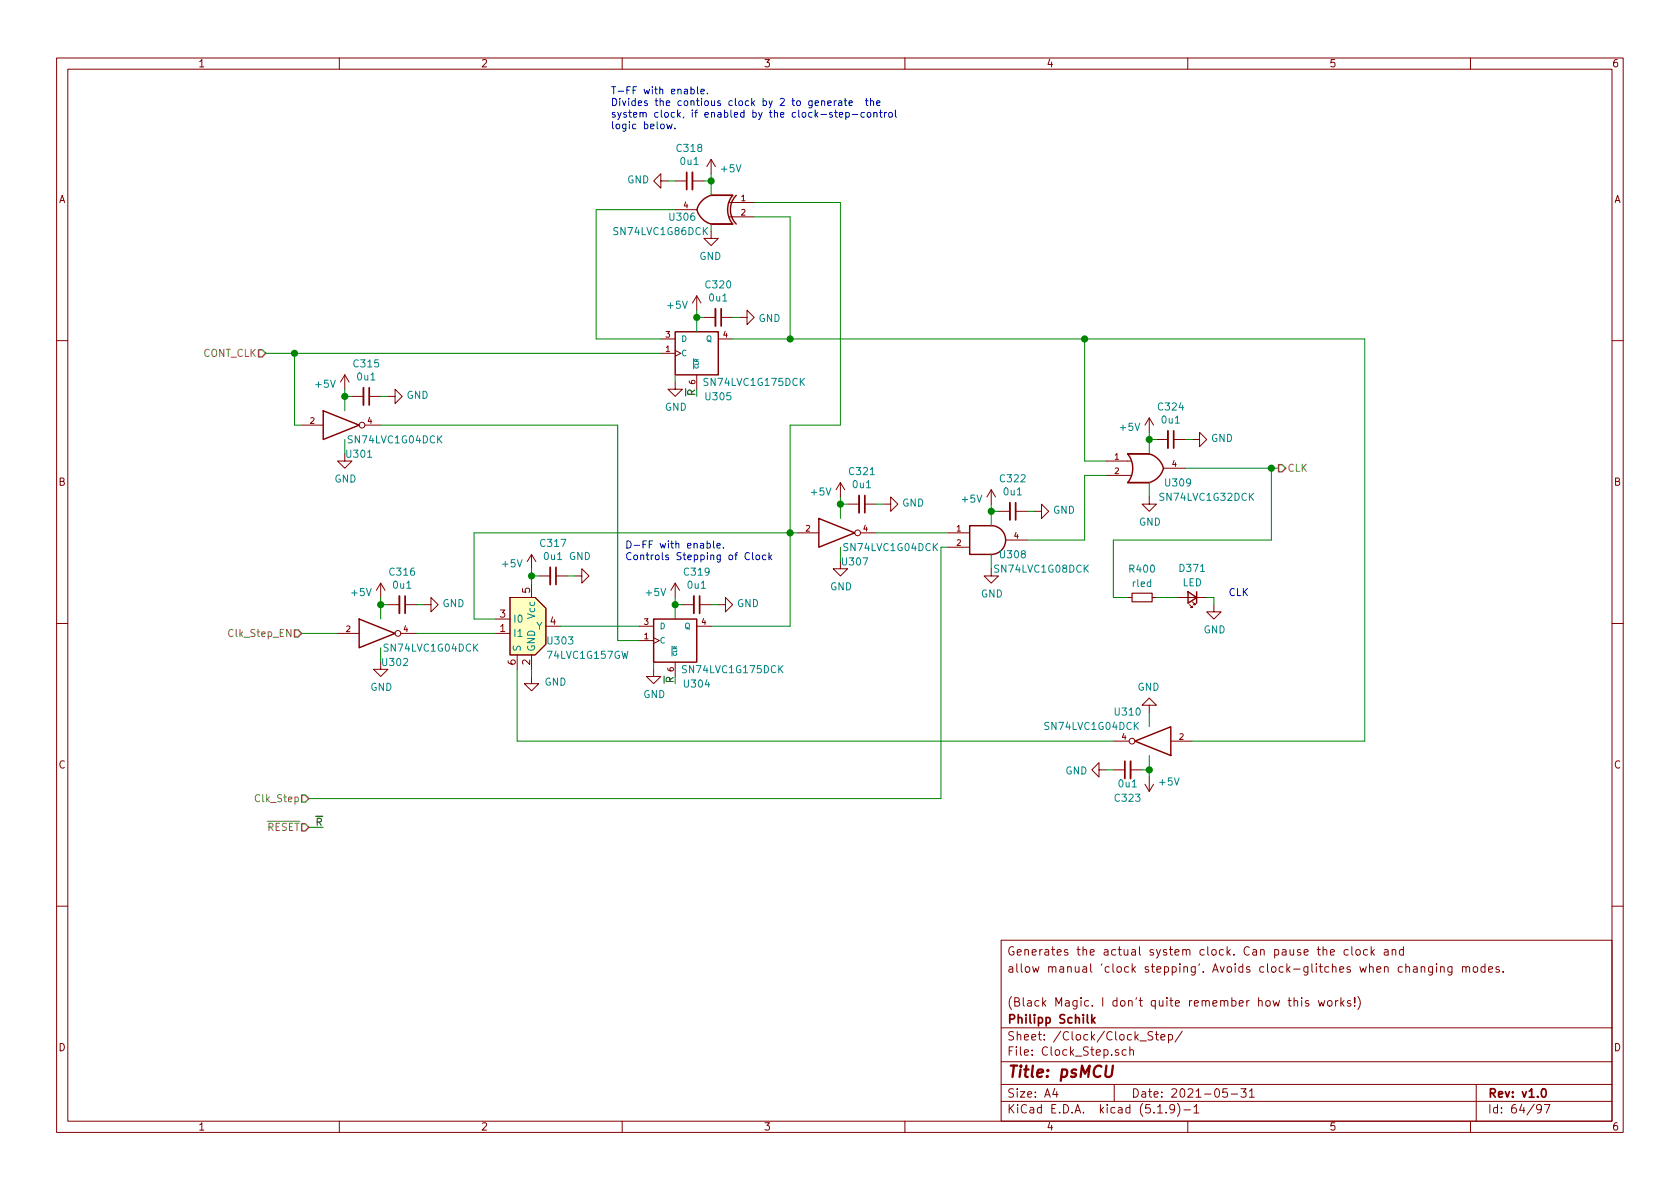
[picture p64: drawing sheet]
<svg xmlns="http://www.w3.org/2000/svg" width="297mm" height="210mm" viewBox="0 0 297 210" stroke-linecap="round" stroke-linejoin="round" font-family="sans-serif">
<defs><g id="words">
<text font-size="2.8" fill="#840000" x="178" y="190.5">Title: psMCU</text>
<g font-size="2.1" fill="#840000">
<text x="178" y="172">allow manual 'clock stepping'. Avoids clock-glitches when changing modes.</text>
<text x="178" y="169">Generates the actual system clock. Can pause the clock and</text>
<text x="178" y="178">(Black Magic. I don't quite remember how this works!)</text>
<text x="178" y="184">Sheet: /Clock/Clock_Step/</text>
<text x="178" y="181">Philipp Schilk</text>
<text x="178" y="186.7">File: Clock_Step.sch</text>
<text x="178" y="196.9">KiCad E.D.A. kicad (5.1.9)-1</text>
<text x="178" y="194.1">Size: A4</text>
<text x="200" y="194.1">Date: 2021-05-31</text>
<text x="263" y="194.1">Rev: v1.0</text>
<text x="263" y="196.9">Id: 64/97</text>
</g>
<g font-size="1.8" fill="#840000">
<text x="35" y="11.9">1</text>
<text x="85" y="11.9">2</text>
<text x="135" y="11.9">3</text>
<text x="185" y="11.9">4</text>
<text x="235" y="11.9">5</text>
<text x="285" y="11.9">6</text>
<text x="10.4" y="35.9">A</text>
<text x="285.4" y="35.9">A</text>
<text x="10.4" y="85.9">B</text>
<text x="285.4" y="85.9">B</text>
<text x="93.7" y="104.9" transform="rotate(-90 93.7 104.9)">5</text>
<text x="88.4" y="111.8">1</text>
<text x="88.4" y="109.2">3</text>
<text x="97.3" y="110.5">4</text>
<text x="91.2" y="117.6" transform="rotate(-90 91.2 117.6)">6</text>
<text x="93.7" y="117.6" transform="rotate(-90 93.7 117.6)">2</text>
<text x="10.4" y="135.9">C</text>
<text x="285.4" y="135.9">C</text>
<text x="10.4" y="185.9">D</text>
<text x="285.4" y="185.9">D</text>
<text x="35" y="199.9">1</text>
<text x="85" y="199.9">2</text>
<text x="135" y="199.9">3</text>
<text x="185" y="199.9">4</text>
<text x="235" y="199.9">5</text>
<text x="285" y="199.9">6</text>
</g>
<g font-size="1.8" fill="#0000c2">
<text x="107.9" y="16.7">T-FF with enable.</text>
<text x="107.9" y="18.7">Divides the contious clock by 2 to generate the</text>
<text x="107.9" y="20.8">system clock, if enabled by the clock-step-control</text>
<text x="107.9" y="22.9">logic below.</text>
<text x="110.5" y="97">D-FF with enable.</text>
<text x="110.5" y="99.1">Controls Stepping of Clock</text>
<text x="217.2" y="105.4">CLK</text>
</g>
<g font-size="1.8" fill="#008484">
<text x="119.8" y="26.9">C318</text>
<text x="120.4" y="29.2">0u1</text>
<text x="110.9" y="32.4">GND</text>
<text x="127.6" y="30.5">+5V</text>
<text x="108.8" y="41.6">SN74LVC1G86DCK</text>
<text x="118.5" y="39">U306</text>
<text x="123.6" y="46">GND</text>
<text x="124.9" y="51">C320</text>
<text x="125.5" y="53.3">0u1</text>
<text x="118.1" y="54.6">+5V</text>
<text x="134.1" y="56.9">GND</text>
<text x="62.7" y="65">C315</text>
<text x="55.9" y="68.6">+5V</text>
<text x="63.2" y="67.3">0u1</text>
<text x="71.9" y="70.5">GND</text>
<text x="124.8" y="68.2">SN74LVC1G175DCK</text>
<text x="124.9" y="70.8">U305</text>
<text x="117.6" y="72.6">GND</text>
<text x="198.1" y="76.2">+5V</text>
<text x="204.9" y="72.6">C324</text>
<text x="205.5" y="74.9">0u1</text>
<text x="61.4" y="80.9">U301</text>
<text x="61.8" y="78.4">SN74LVC1G04DCK</text>
<text x="214.1" y="78.2">GND</text>
<text x="59.1" y="85.3">GND</text>
<text x="143.5" y="87.6">+5V</text>
<text x="150.3" y="84">C321</text>
<text x="150.9" y="86.3">0u1</text>
<text x="159.5" y="89.6">GND</text>
<text x="170.2" y="88.9">+5V</text>
<text x="177" y="85.3">C322</text>
<text x="177.5" y="87.6">0u1</text>
<text x="205.3" y="88.6">SN74LVC1G32DCK</text>
<text x="206.2" y="86">U309</text>
<text x="186.2" y="90.9">GND</text>
<text x="201.4" y="93">GND</text>
<text x="69" y="101.8">C316</text>
<text x="88.9" y="100.3">+5V</text>
<text x="95.7" y="96.7">C317</text>
<text x="96.3" y="99">0u1</text>
<text x="100.6" y="99">GND</text>
<text x="121.1" y="101.8">C319</text>
<text x="149" y="100">U307</text>
<text x="149.4" y="97.5">SN74LVC1G04DCK</text>
<text x="176.1" y="101.3">SN74LVC1G08DCK</text>
<text x="177" y="98.7">U308</text>
<text x="199.8" y="101.3">R400</text>
<text x="208.7" y="101.1">D371</text>
<text x="62.2" y="105.4">+5V</text>
<text x="69.6" y="104.1">0u1</text>
<text x="78.2" y="107.4">GND</text>
<text x="114.3" y="105.4">+5V</text>
<text x="121.7" y="104.1">0u1</text>
<text x="130.3" y="107.4">GND</text>
<text x="146.8" y="104.4">GND</text>
<text x="173.4" y="105.7">GND</text>
<text x="200.3" y="103.8">rled</text>
<text x="209.1" y="103.7">LED</text>
<text x="90.7" y="112.6">I1</text>
<text x="90.7" y="110.1">I0</text>
<text x="94.6" y="109.3" transform="rotate(-90 94.6 109.3)">Vcc</text>
<text x="94.8" y="111.4">Y</text>
<text x="97" y="114">U303</text>
<text x="212.8" y="112">GND</text>
<text x="67.7" y="117.8">U302</text>
<text x="68.1" y="115.2">SN74LVC1G04DCK</text>
<text x="92.1" y="115.3" transform="rotate(-90 92.1 115.3)">S</text>
<text x="94.6" y="115.3" transform="rotate(-90 94.6 115.3)">GND</text>
<text x="97" y="116.5">74LVC1G157GW</text>
<text x="121" y="119">SN74LVC1G175DCK</text>
<text x="65.5" y="122.2">GND</text>
<text x="96.3" y="121.3">GND</text>
<text x="113.7" y="123.4">GND</text>
<text x="121.1" y="121.6">U304</text>
<text x="201.1" y="122.1">GND</text>
<text x="185" y="129.1">SN74LVC1G04DCK</text>
<text x="197.3" y="126.5">U310</text>
<text x="188.4" y="137">GND</text>
<text x="197.3" y="141.8">C323</text>
<text x="197.9" y="139.2">0u1</text>
<text x="205.1" y="138.9">+5V</text>
</g>
<g font-size="1.8" fill="#848400">
<text x="35.8" y="63.1">CONT_CLK</text>
<text x="227.6" y="83.4">CLK</text>
<text x="40.8" y="112.6">Clk_Step_EN</text>
<text x="45.5" y="141.9">Clk_Step</text>
<text x="47.2" y="146.9">RESET</text>
</g>
<g font-size="1.8">
<text x="122.9" y="70.1" transform="rotate(-90 122.9 70.1)">R</text>
<text x="119.1" y="120.9" transform="rotate(-90 119.1 120.9)">R</text>
<text x="55.9" y="146">R</text>
</g>
<g font-size="1.4" fill="#840000">
<text x="131.1" y="35.6">1</text>
<text x="120.9" y="36.8">4</text>
<text x="131.1" y="38.1">2</text>
<text x="117.7" y="59.7">3</text>
<text x="127.9" y="59.7">4</text>
<text x="117.7" y="62.2">1</text>
<text x="122.9" y="67.9" transform="rotate(-90 122.9 67.9)">6</text>
<text x="54.9" y="74.9">2</text>
<text x="65" y="74.9">4</text>
<text x="197.1" y="81.3">1</text>
<text x="197.1" y="83.8">2</text>
<text x="207.3" y="82.5">4</text>
<text x="142.5" y="94">2</text>
<text x="152.7" y="94">4</text>
<text x="169.2" y="94">1</text>
<text x="179.3" y="95.2">4</text>
<text x="169.2" y="96.5">2</text>
<text x="61.2" y="111.8">2</text>
<text x="71.4" y="111.8">4</text>
<text x="113.9" y="113">1</text>
<text x="113.9" y="110.5">3</text>
<text x="124.1" y="110.5">4</text>
<text x="119.1" y="118.7" transform="rotate(-90 119.1 118.7)">6</text>
<text x="198.4" y="130.8">4</text>
<text x="208.5" y="130.8">2</text>
</g>
<g font-size="1.4" fill="#008484">
<text x="120.4" y="63">C</text>
<text x="120.4" y="60.4">D</text>
<text x="124.9" y="60.4">Q</text>
<text x="116.6" y="113.8">C</text>
<text x="116.6" y="111.2">D</text>
<text x="121.1" y="111.2">Q</text>
</g>
<g font-size=".9" fill="#008484">
<text x="123.5" y="65.3" transform="rotate(-90 123.5 65.3)">CLR</text>
<text x="119.7" y="116.1" transform="rotate(-90 119.7 116.1)">CLR</text>
</g>
</g></defs>
<g fill="none" stroke="#840000" stroke-width=".18">
<path d="M10 10.3h277v189.9h-277zM12 12.2h273v186.1h-273zM60 10.3v1.9M110 10.3v1.9M160 10.3v1.9M210 10.3v1.9M260 10.3v1.9M116.8 32v1.3l-1.2-1.3 1.2-1.3v1.3h1.3M119.4 32h2M119.4 37.1h3.8M122.4 32h2.1M125.7 28.2l.8 1.3"/>
<path d="M125.7 28.2v2.5M125.7 28.2l-.7 1.3M128.9 38.3h4.4M128.9 35.8h4.4M116.8 59.9h2.6M123.2 52.3l-.8 1.3M123.2 52.3v2.6M123.2 52.3l.8 1.3M124.5 56.1h2M125.7 40.9v1.3h-1.2l1.2 1.2 1.3-1.2h-1.3M127 59.9h2.5M127.5 56.1h2"/>
<path d="M130.8 56.1h1.3v1.3l1.2-1.3-1.2-1.2v1.2M10 60.2h2M53.3 75.2h3.8M61 66.3l-.8 1.3M61 66.3v2.5M61 66.3l.7 1.3M62.2 70.1h2.1M64.5 75.2h2.8M65.3 70.1h2M68.6 70.1h1.2v-1.3l1.3 1.3-1.3 1.3v-1.3M116.8 62.5h2.6M119.4 67.6v1.2h1.2l-1.2 1.3-1.3-1.3h1.3"/>
<path d="M119.4 62l1 .5-1 .5M123.2 66.3v2.5M203.2 73.9l-.8 1.3M203.2 73.9v2.5M203.2 73.9l.8 1.3M204.5 77.7h2M207.5 77.7h2M210.8 77.7h1.3v-1.3l1.3 1.3-1.3 1.3v-1.3M285 60.2h2M61 80.3v1.2h1.2l-1.2 1.3-1.3-1.3h1.3M94 98v2.6M94 98l-.8 1.3"/>
<path d="M94 98l.7 1.3M141 94.2h3.8M148.6 99.3v1.3h1.3l-1.3 1.2-1.3-1.2h1.3M148.6 85.3l-.8 1.3M148.6 85.3v2.6M148.6 85.3l.8 1.3M149.9 89.1h2M152.1 94.2h2.8M152.9 89.1h2M156.2 89.1h1.3v-1.2l1.2 1.2-1.2 1.3v-1.3M167.6 94.2h3.8M167.6 96.8h3.8"/>
<path d="M175.3 86.6l-.8 1.3M175.3 86.6v2.5M175.3 86.6l.7 1.3M176.5 90.4h2.1M177.8 95.5h3.8M179.6 90.4h2M182.9 90.4h1.2v-1.3l1.3 1.3-1.3 1.3v-1.3M195.6 84.1h4.4M195.6 81.5h4.4M203.2 87.9v1.2h1.3l-1.3 1.3-1.3-1.3h1.3M205.7 82.8h3.8M10 110.3h2"/>
<path d="M59.7 112h3.8M67.3 117.1v1.3h1.3l-1.3 1.2-1.3-1.2h1.3M67.3 103.1l-.8 1.3M67.3 103.1v2.6M67.3 103.1l.8 1.3M68.6 106.9h2M70.9 112h2.8M71.6 106.9h2.1M74.9 106.9h1.3v-1.2l1.3 1.2-1.3 1.3v-1.3M87.6 112h2.6M87.6 109.5h2.6M90.2 105.7h4.4l1.9 1.9v6.3l-1.9 1.9h-4.4z"/>
<path d="M91.4 115.8v2.6M94 119.6v1.3h1.2l-1.2 1.3-1.3-1.3h1.3M94 103.1v2.6M94 115.8v2.6M95.2 101.8h2.1M96.5 110.7h2.6M98.3 101.8h2M101.6 101.8h1.3v-1.2l1.2 1.2-1.2 1.3v-1.3M113 113.3h2.6M113 110.7h2.6M115.6 112.8l1 .5-1 .5M115.6 118.4v1.2h1.2l-1.2 1.3-1.3-1.3h1.3"/>
<path d="M119.4 103.1v2.6M119.4 117.1v2.5M119.4 103.1l-.8 1.3M119.4 103.1l.7 1.3M120.6 106.9h2.1M123.2 110.7h2.5M123.7 106.9h2M127 106.9h1.3v-1.2l1.2 1.2-1.2 1.3v-1.3M175.3 100.6v1.2h1.2l-1.2 1.3-1.3-1.3h1.3M199.4 105.7h.8M203.7 105.7h.8M208.3 105.7h5.1"/>
<path d="M210.3 106.9l.5 .5h-.2h.2v-.2M210.8 106.4l.5 .5h-.2h.2v-.2M214.6 106.9v1.3h1.3l-1.3 1.3-1.2-1.3h1.2M285 110.3h2M194.3 136.1v-1.2l-1.3 1.2 1.3 1.3v-1.3h1.3M196.8 131.1h2.8M196.8 136.1h2.1M199.9 136.1h2M202.4 138.7l.8 1.2M203.2 124.7h1.3l-1.3-1.3-1.3 1.3h1.3v1.3M203.2 137.4v2.5M204 138.7l-.8 1.2"/>
<path d="M207 131.1h3.8M10 160.2h2M177 166.3h108v32h-108zM227.7 176.9h.6M227.9 176.4v1.3l.4 .2M228.8 177.1l.2-.2 .4 .1v.9M228.8 176.4v1.5M230.1 176.4v.2M230.1 176.9v1M231.4 177l-.4-.1-.2 .2 .1 .3 .5 .1v.3h-.6M233.1 176.9l.3 1 .3-.7 .2 .7 .3-1M234.8 177.1l.2-.2 .4 .2 .1 .5-.1 .2-.4 .1-.2-.1z"/>
<path d="M235.2 168.4l.7-.1v-.3l-.5-.1-.2 .2 .1 .7h.6M236.1 176.9v1M236.6 176.9l-.5 .3M237.1 176.4v1.5M237.2 177.4l.4 .5M237.6 176.9l-.5 .6M238.4 168l-.5-.1-.3 .3 .1 .6 .2 .1 .5-.1M238.8 177l-.4-.1-.2 .2 .1 .3 .5 .1v.3h-.6M239 167.4v1.3l.2 .2M239.5 177.8v.1M239.5 176.4v1M239.8 168l.2-.1 .4 .1v.8l-.2 .1-.4-.1z"/>
<path d="M240.1 176.2a1.71 1.71 0 0 1 0 2.3M241.8 168l-.4-.1-.3 .3v.6l.3 .1 .4-.1M242.4 167.4v1.5M242.6 168.3l.4 .6M243 167.9l-.6 .6M244.8 168h.6v.9M245.4 168.3h-.5l-.2 .2 .1 .3 .1 .1 .5-.1M246.2 168l.2-.1 .3 .1 .1 .9M246.2 167.9v1M247.9 171l-.4-.1-.3 .3 .1 .6 .2 .1h.4M248.1 168l-.4-.1-.3 .3 .1 .6 .2 .1 .4-.1M248.1 167.4v1.5"/>
<path d="M248.6 171.1v-.1a.37 .37 0 0 1 .6 .1v.8M248.6 170.4v1.5M249.9 171h.6l.1 .9M250.6 171.3l-.5 .1a.29 .29 0 0 0-.3 .2 .29 .29 0 0 0 .3 .3h.5M251.3 171.1l.2-.2 .4 .1v.9M251.3 170.9v1M253.3 170.9v1.3l-.3 .2h-.4M253.3 171l-.4-.1-.3 .3v.6l.3 .1h.4M254 170.4v.2M254 170.9v1M254.7 171.1l.2-.2 .4 .1v.9M254.7 170.9v1"/>
<path d="M256.7 170.9v1.3l-.3 .2h-.3M256.7 171l-.4-.1-.3 .3 .1 .6 .2 .1h.4M258.6 171.1v-.1a.37 .37 0 0 1 .6 .1v.8M258.6 170.9v1M259.2 171.1l.2-.2 .4 .1v.9M260.6 171.1l.2-.2 .4 .2v.7l-.2 .1-.4-.1zM262.6 171l-.5-.1-.3 .3 .2 .7h.6M262.6 170.4v1.5M263.2 171.4l.7-.1v-.3l-.5-.1-.2 .2 .1 .8h.6M265 171l-.3-.1-.2 .2 .1 .3 .4 .1v.4h-.5M265.8 171.8v.1M285 160.2h2"/>
<path d="M60 198.3v1.9M110 198.3v1.9M160 198.3v1.9M177 194.8h108M177 191.8h108M177 187.8h108M177 181.8h108M186.5 192.5l-.4 1h1M186.8 193v1M197 191.8v3M197.8 185.7a.37 .37 0 0 0-.6 .1l.1 .2 .5 .2v.1l-.2 .3-.4-.1M199.1 185.7l-.4-.1-.3 .3 .1 .6 .2 .1 .4-.1"/>
<path d="M199.8 185.7a.37 .37 0 0 1 .6 .1v.8M199.8 185.1v1.5M203.8 182.5l-.5-.1-.3 .3v.3l.8 .4v.4l-.2 .1-.6-.1M204.3 182.9h.5M204.5 182.4v1.3l.3 .2M204.7 196.8h.8M205.3 183.4l.7-.1-.1-.3-.4-.1-.2 .2v.7h.6M206.2 196.7v.1M206.6 183l.4-.1 .3 .3v.6l-.3 .1-.4-.1M206.6 182.9v1.5M207.7 196l-.1 .1a.48 .48 0 0 1-.6 .1l-.2-.2 .2-.6a.48 .48 0 0 1 .6 .1 1.27 1.27 0 0 1-.2 1.2l-.4 .1M208.2 195.1a1.71 1.71 0 0 1 0 2.3"/>
<path d="M209 182.3l-1.3 2M209.3 196.3h1.2M210 198.3v1.9M211.1 195.8l.4-.5v1.5M211.1 196.8h.9M217 192.5h-.7l-.1 .7 .2-.1 .5 .1 .1 .2v.5l-.2 .1-.6-.1M217.7 193.5h1.1M219.4 192.5h.9l-.5 .6 .5 .1v.7l-.3 .1-.6-.1M220.9 193l.4-.5v1.5M220.9 194h.9M260 198.3v1.9M261 191.8v6.5"/>
<path d="M272.5 196l-.1 .2a.48 .48 0 0 1-.6-.1v-.6a.48 .48 0 0 1 .6-.1l.1 .1a1.19 1.19 0 0 1-.2 1.2l-.5 .1M273 195.3h1l-.6 1.5"/>
<circle cx="64" cy="75.2" r=".51"/>
<circle cx="151.6" cy="94.2" r=".51"/>
<circle cx="70.4" cy="112" r=".51"/>
<circle cx="200.2" cy="131.1" r=".51"/>
</g>
<g fill="none" stroke="#840000" stroke-width=".3">
<path d="M121.4 30.5v3M127.5 54.6v3.1M65.3 68.6v3M207.5 76.2v3M152.9 87.6v3.1M179.6 88.9v3M71.6 105.4v3.1M98.3 100.3v3.1M123.7 105.4v3.1M198.9 134.6v3.1M192.3 179.4v1.3l.2 .2M193 179.4v1.5"/>
<path d="M193.6 179.9l-.6 .6M193.2 180.4l.4 .5M272.7 192.7l.2-.2a.81 .81 0 0 1 .6 .6 .81 .81 0 0 1-.3 .8l-.2 .1a.79 .79 0 0 1-.3-1.3z"/>
</g>
<path d="M195.6 188.4l-.2 1.7 .2 .2a.66 .66 0 0 0 1-.2l.2-1.7" fill="none" stroke="#840000" stroke-width=".41"/>
<path d="M122.4 30.5v3M126.5 54.6v3.1M64.3 68.6v3M206.5 76.2v3M151.9 87.6v3.1M178.6 88.9v3M70.6 105.4v3.1M97.3 100.3v3.1M122.7 105.4v3.1M199.9 134.6v3.1" fill="none" stroke="#840000" stroke-width=".33"/>
<path d="M129.5 34.5h-3.8a3.7 3.7 0 0 0-2.5 2.6 3.7 3.7 0 0 0 2.5 2.5h3.8a4 4 0 0 1 0-5M130.2 34.5a3.6 3.6 0 0 0 0 5.1M119.4 58.7h7.6v7.6h-7.6zM57.1 72.6l6.4 2.6-6.4 2.5zM144.8 91.7l6.3 2.5-6.3 2.6zM171.4 93h3.9a2.54 2.54 0 0 1 2.5 2.5 2.54 2.54 0 0 1-2.5 2.5h-3.9zM199.4 85.3a4 4 0 0 0 0-5h3.8a3.7 3.7 0 0 1 2.5 2.5 3.7 3.7 0 0 1-2.5 2.5h-3.8M63.5 109.5l6.3 2.5-6.3 2.5zM115.6 109.5h7.6v7.6h-7.6zM210.1 104.6l1.5 1.1-1.5 1zM211.6 104.6v2.1M200.7 131.1l6.3-2.6v5.1z" fill="none" stroke="#840000" stroke-width=".25"/>
<g fill="#ffffc2" stroke="#ffffc2" stroke-width=".18">
<path d="M199.4 85.3h3.8z"/>
<path d="M199.4 80.3h3.8z"/>
<path d="M125.7 39.6h3.8z"/>
<path d="M125.7 34.5h3.8z"/>
<path d="M90.2 105.7h4.4l1.9 1.9v6.3l-1.9 1.9h-4.4z"/>
</g>
<path d="M200.2 104.9h3.5v1.5h-3.5z" fill="none" stroke="#840000" stroke-width=".2"/>
<g fill="none" stroke="#008400" stroke-width=".18">
<path d="M118.1 32h1.3M119.4 37.1h-14v22.8h11.4M124.5 32h1.2M125.7 30.7v3.8M125.7 39.6v1.3M133.3 35.8h15.3v39.4h-8.9v35.5h-14M133.3 38.3h6.4v21.6M123.2 56.1h1.3M123.2 54.9v3.8M129.5 59.9h111.8v71.2h-30.5M129.5 56.1h1.3M191.8 59.9v21.6h3.8"/>
<path d="M47 62.5h69.8M52.1 62.5v12.7h1.2M61 70.1h1.2M61 68.8v3.8M61 77.7v2.6M67.3 70.1h1.3M67.3 75.2h41.9v38.1h3.8M119.4 66.3v1.3M203.2 76.4v3.9M203.2 77.7h1.3M209.5 77.7h1.3M141 94.2h-57.2v15.3h3.8"/>
<path d="M148.6 87.9v3.8M148.6 96.8v2.5M148.6 89.1h1.3M154.9 94.2h12.7M154.9 89.1h1.3M167.6 96.8h-1.2v44.4h-111.8M175.3 89.1v3.9M175.3 98v2.6M175.3 90.4h1.2M181.6 90.4h1.3M195.6 84.1h-3.8v11.4h-10.2M203.2 85.3v2.6"/>
<path d="M209.5 82.8h16.6M224.8 82.8v12.7h-28v10.2h2.6M53.3 112h6.4M67.3 105.7v3.8M67.3 114.5v2.6M67.3 106.9h1.3M73.7 112h13.9M73.7 106.9h1.2M91.4 118.4v12.7h105.4M94 100.6v2.5M94 118.4v1.2M94 101.8h1.2"/>
<path d="M99.1 110.7h13.9M100.3 101.8h1.3M115.6 117.1v1.3M119.4 106.9h1.2M119.4 105.7v3.8M125.7 106.9h1.3M204.5 105.7h3.8M213.4 105.7h1.2v1.2M195.6 136.1h1.2M201.9 136.1h1.3M203.2 126v2.5M203.2 133.6v3.8"/>
<path d="M54.6 146.3h2.5"/>
</g>
<path d="M45.7 61.8h.7l.6 .7-.6 .6h-.7zM226.1 82.2h.6l.6 .6-.6 .6h-.6zM52.1 111.4h.6l.6 .6-.6 .6h-.6zM53.3 140.6h.7l.6 .6-.6 .7h-.7zM53.3 145.7h.7l.6 .6-.6 .6h-.7z" fill="none" stroke="#848400" stroke-width=".25"/>
<g fill="none" stroke="#0000c2" stroke-width=".18">
<path d="M122.2 15.8h.3l.3 .2-.1 .6h-.5M123.3 15.3v1.1l.2 .2M123.9 16.2l.6-.1v-.3h-.4l-.2 .1 .1 .7h.5M125.1 16.5v.1M145.3 18l.1-.2 .3 .1 .1 .8M146.4 18.2l.6-.1-.1-.2-.4-.1-.1 .2v.6h.5M147.1 19.9h-.3l-.1 .2v.1l.4 .2v.3h-.4M147.5 17.8v.9M147.6 19.9h.5M147.8 19.5v1l.3 .2M147.9 17.8l-.4 .3M148.3 17.9h.5v.8"/>
<path d="M148.8 18.1l-.4 .1-.2 .2 .1 .2h.5M149.3 17.8h.4M149.4 17.4v1.1l.3 .2M149.6 19.9h.3l.3 .2-.2 .6h-.4M149.6 19.9v1.3M150.1 18.2l.6-.1-.1-.2-.3-.1-.2 .2 .1 .6h.4M152.8 19.9h-.3l-.3 .2 .1 .6h.5M153 17.8h.5M153.2 17.4v1.1l.3 .2M153.9 18l.2-.2 .3 .1 .1 .8M153.9 17.4v1.3M154.5 19.9v.8"/>
<path d="M155 18.2l.6-.1-.1-.2-.3-.1-.2 .2 .1 .6h.4M155.5 19.9h.5M155.7 19.5v1l.3 .2M156.4 19.9v.8M156.8 19.9l-.4 .2M157.3 19.9h.3l.2 .2v.4l-.2 .2h-.3l-.2-.2zM158.3 19.5v1l.2 .2M117.9 21.9l.2 .9 .3-.6 .2 .6 .2-.9M119.3 22.7v.1M148.4 20.3l.6-.1-.1-.3h-.3l-.2 .2 .1 .6h.4M150.7 20.2h1M153.4 20l.1-.1 .4 .1 .1 .5-.2 .2h-.3l-.1-.1z"/>
<path d="M154.5 20l.2-.1h.3l.1 .8M125 96.1h.4l.2 .2-.1 .6h-.5M125 95.7v1.2M126.2 95.7v1l.1 .2M126.8 96.5l.6-.1-.1-.3h-.4l-.1 .2v.6h.5M127.9 96.8v.1M132.5 97.8a.6 .6 0 0 0-.8 .4 .6 .6 0 0 0 .6 .8l.2-.1M133 97.7v1.1l.2 .2M133.7 98.3l.2-.2 .4 .2v.4l-.1 .2-.3 .1-.2-.1zM135.4 98.2l-.3-.1-.3 .3 .1 .5h.5M136 97.7v1.3M136.1 98.5l.3 .5"/>
<path d="M136.4 98.1l-.4 .5"/>
</g>
<g fill="#008400" stroke="#008400" stroke-width=".25">
<circle cx="139.7" cy="59.9" r=".51"/>
<circle cx="119.4" cy="106.9" r=".51"/>
<circle cx="94" cy="101.8" r=".51"/>
<circle cx="123.2" cy="56.1" r=".51"/>
<circle cx="125.7" cy="32" r=".51"/>
<circle cx="148.6" cy="89.1" r=".51"/>
<circle cx="203.2" cy="77.7" r=".51"/>
<circle cx="175.3" cy="90.4" r=".51"/>
<circle cx="224.8" cy="82.8" r=".51"/>
<circle cx="139.7" cy="94.2" r=".51"/>
<circle cx="61" cy="70.1" r=".51"/>
<circle cx="52.1" cy="62.5" r=".51"/>
<circle cx="67.3" cy="106.9" r=".51"/>
<circle cx="203.2" cy="136.1" r=".51"/>
<circle cx="191.8" cy="59.9" r=".51"/>
</g>
<use href="#words"/>
</svg>
